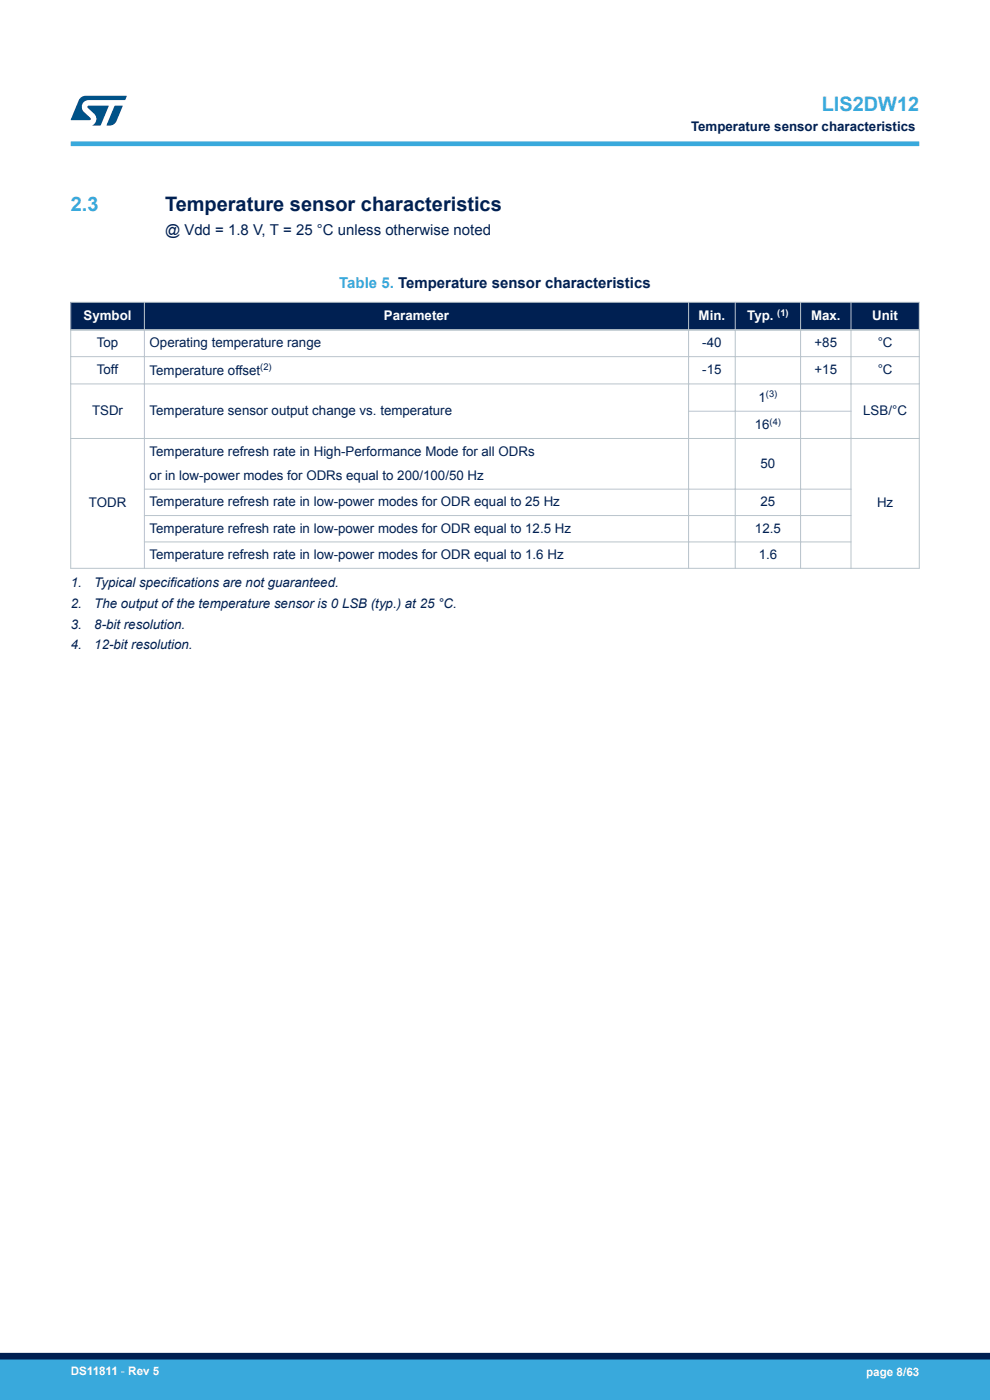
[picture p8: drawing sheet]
<svg xmlns="http://www.w3.org/2000/svg" width="210mm" height="297mm" viewBox="0 0 210 297" stroke-linecap="round" stroke-linejoin="round" font-family="sans-serif">
<defs><g id="words">
<g font-size="4.2" fill="#39a9dc">
<text x="174.3" y="23.5">LIS2DW12</text>
<text x="15" y="44.8">2.3</text>
</g>
<text font-size="4.2" fill="#002052" x="35" y="44.8">Temperature sensor characteristics</text>
<text font-size="3.2" fill="#002052" x="35" y="49.8">@ Vdd = 1.8 V, T = 25 °C unless otherwise noted</text>
<text font-size="3.2" fill="#39a9dc" x="72" y="61.1">Table 5. Temperature sensor characteristics</text>
<g font-size="2.8" fill="#002052">
<text x="146.6" y="27.9">Temperature sensor characteristics</text>
<text x="20.5" y="73.7">Top</text>
<text x="31.7" y="73.7">Operating temperature range</text>
<text x="149" y="73.7">-40</text>
<text x="172.8" y="73.7">+85</text>
<text x="186.2" y="73.7">°C</text>
<text x="20.6" y="79.4">Toff</text>
<text x="31.7" y="79.5">Temperature offset</text>
<text x="149" y="79.4">-15</text>
<text x="172.8" y="79.4">+15</text>
<text x="186.2" y="79.4">°C</text>
<text x="19.5" y="88">TSDr</text>
<text x="31.7" y="88">Temperature sensor output change vs. temperature</text>
<text x="160.9" y="85.2">1</text>
<text x="183.1" y="88">LSB/°C</text>
<text x="160.1" y="91">16</text>
<text x="31.7" y="96.6">Temperature refresh rate in High-Performance Mode for all ODRs</text>
<text x="31.7" y="101.8">or in low-power modes for ODRs equal to 200/100/50 Hz</text>
<text x="161.3" y="99.2">50</text>
<text x="18.8" y="107.6">TODR</text>
<text x="31.7" y="107.4">Temperature refresh rate in low-power modes for ODR equal to 25 Hz</text>
<text x="161.3" y="107.4">25</text>
<text x="186" y="107.6">Hz</text>
<text x="31.7" y="113">Temperature refresh rate in low-power modes for ODR equal to 12.5 Hz</text>
<text x="160.1" y="113">12.5</text>
<text x="31.7" y="118.6">Temperature refresh rate in low-power modes for ODR equal to 1.6 Hz</text>
<text x="160.9" y="118.6">1.6</text>
<text x="15" y="124.6">1.</text>
<text x="20" y="124.6">Typical specifications are not guaranteed.</text>
<text x="15" y="129">2.</text>
<text x="20" y="129">The output of the temperature sensor is 0 LSB (typ.) at 25 °C.</text>
<text x="15" y="133.4">3.</text>
<text x="15" y="137.8">4.</text>
<text x="20" y="133.4">8-bit resolution.</text>
<text x="20" y="137.8">12-bit resolution.</text>
</g>
<g font-size="2.8" fill="#fff">
<text x="17.7" y="67.8">Symbol</text>
<text x="81.4" y="67.8">Parameter</text>
<text x="148.2" y="67.8">Min.</text>
<text x="158.5" y="67.9">Typ.</text>
<text x="172" y="67.8">Max.</text>
<text x="185" y="67.8">Unit</text>
</g>
<g font-size="2.5" fill="#fff">
<text x="15" y="291.6">DS11811 - Rev 5</text>
<text x="183.7" y="291.9">page 8/63</text>
</g>
<text font-size="2" fill="#fff" x="164.9" y="67">(1)</text>
<g font-size="2" fill="#002052">
<text x="55.2" y="78.5">(2)</text>
<text x="162.5" y="84.3">(3)</text>
<text x="163.3" y="90.1">(4)</text>
</g>
</g></defs>
<g fill="#002052">
<path d="M15 64.1h180v5.9h-180z" fill-rule="evenodd"/>
<path d="M15 64.1h180v5.9h-180z" fill-rule="evenodd"/>
</g>
<g fill="none" stroke="#b9c4ca" stroke-width=".21">
<path d="M14.9 64.1h180.2M14.9 75.7h180.2M15 64v56.7M30.6 64v56.7M146.1 64v56.7M156 64v56.7M169.8 64v56.7M180.5 64v56.7M195 64v56.7M14.9 81.4h180.2M14.9 93h180.2M146 87.2h34.6"/>
<path d="M30.5 103.8h150.1M30.5 109.4h150.1M30.5 115h150.1M14.9 120.6h180.2"/>
</g>
<path d="M14.9 70h180.2" fill="none" stroke="#b9c4ca" stroke-width=".35"/>
<path d="M15 30.5h180" fill="none" stroke="#39a9dc" stroke-width="1"/>
<g fill="#005288">
<path d="M17.1 20.7l1.1-.4 8.7 .1-.4 .8h-7.6a1.45 1.45 0 0 0-1.4 .9 1.45 1.45 0 0 0 .2 1.6l1.5 1.3v.4l-4.2 .1 1.7-4.2z"/>
<path d="M24.3 22.4l1.7 .1-1.3 3.2a1.6 1.6 0 0 1-1.5 .9l-.6-.1z"/>
<path d="M18.6 22.5h4.5l-1.8 4.1h-1.7a1.54 1.54 0 0 0 .4-2.4l-1.4-1.3z"/>
</g>
<g fill="#39a9dc">
<path d="M0 288.4h210v8.6h-210z" fill-rule="evenodd"/>
<path d="M-.1 288.4h210.2v4.4h-210.2z" fill-rule="evenodd"/>
</g>
<path d="M0 287.7h210" fill="none" stroke="#002052" stroke-width="1.4"/>
<use href="#words"/>
</svg>
